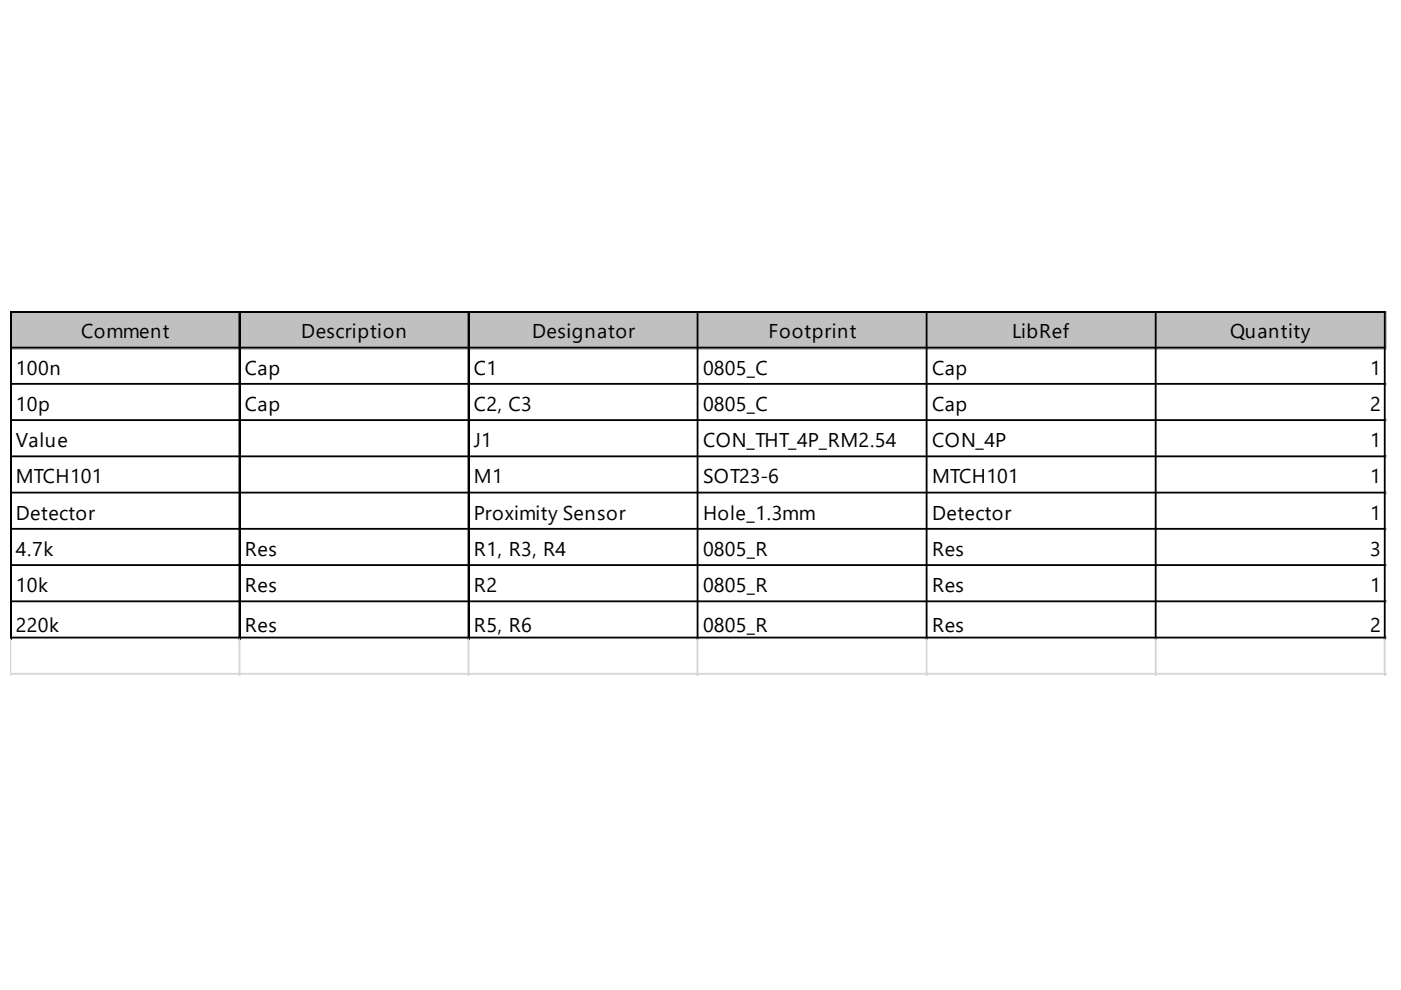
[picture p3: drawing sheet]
<svg xmlns="http://www.w3.org/2000/svg" width="297mm" height="210mm" viewBox="0 0 297 210" stroke-linecap="round" stroke-linejoin="round" font-family="sans-serif">
<defs><g id="words">
<g font-size="4.2">
<text x="17.2" y="71.7">Comment</text>
<text x="63.9" y="71.7">Description</text>
<text x="112.8" y="71.7">Designator</text>
<text x="162.9" y="71.7">Footprint</text>
<text x="214.6" y="71.7">LibRef</text>
<text x="260.8" y="71.7">Quantity</text>
<text x="3.4" y="79.4">100n</text>
<text x="51.9" y="79.4">Cap</text>
<text x="100.5" y="79.4">C1</text>
<text x="149" y="79.4">0805_C</text>
<text x="197.6" y="79.4">Cap</text>
<text x="290.5" y="79.4">1</text>
<text x="3.4" y="87.1">10p</text>
<text x="51.9" y="87.1">Cap</text>
<text x="100.5" y="87.1">C2, C3</text>
<text x="149" y="87.1">0805_C</text>
<text x="197.6" y="87.1">Cap</text>
<text x="290.5" y="87.1">2</text>
<text x="3.4" y="94.8">Value</text>
<text x="100.5" y="94.8">J1</text>
<text x="149" y="94.8">CON_THT_4P_RM2.54</text>
<text x="197.6" y="94.8">CON_4P</text>
<text x="290.5" y="94.8">1</text>
<text x="3.4" y="102.5">MTCH101</text>
<text x="100.5" y="102.5">M1</text>
<text x="149" y="102.5">SOT23-6</text>
<text x="197.6" y="102.5">MTCH101</text>
<text x="290.5" y="102.5">1</text>
<text x="3.4" y="110.2">Detector</text>
<text x="100.5" y="110.2">Proximity Sensor</text>
<text x="149" y="110.2">Hole_1.3mm</text>
<text x="197.6" y="110.2">Detector</text>
<text x="290.5" y="110.2">1</text>
<text x="3.4" y="117.8">4.7k</text>
<text x="51.9" y="117.8">Res</text>
<text x="100.5" y="117.8">R1, R3, R4</text>
<text x="149" y="117.8">0805_R</text>
<text x="197.6" y="117.8">Res</text>
<text x="290.5" y="117.8">3</text>
<text x="3.4" y="125.5">10k</text>
<text x="51.9" y="125.5">Res</text>
<text x="100.5" y="125.5">R2</text>
<text x="149" y="125.5">0805_R</text>
<text x="197.6" y="125.5">Res</text>
<text x="290.5" y="125.5">1</text>
<text x="3.4" y="134">220k</text>
<text x="51.9" y="134">Res</text>
<text x="100.5" y="134">R5, R6</text>
<text x="149" y="134">0805_R</text>
<text x="197.6" y="134">Res</text>
<text x="290.5" y="134">2</text>
</g>
</g></defs>
<path d="M2.5 66.4h291.5v7.7h-291.5z" fill="#c0c0c0"/>
<g fill="none" stroke="#000" stroke-width=".39">
<path d="M2.2 66v69.6M2.4 66v69.6M2.6 66h291.4M2.6 73.7h291.4M50.8 66.4v69.2M51 66.4v69.2M99.3 66.4v69.2M99.5 66.4v69.2M147.9 66.4v69.2M196.5 66.4v69.2M245 66.4v69.2M293.6 66.4v69.2"/>
<path d="M2.6 81.4h291.4M2.6 89.1h291.4M2.6 96.8h291.4M2.6 104.4h291.4M2.6 112.1h291.4M2.6 119.8h291.4M2.6 127.5h291.4M2.6 135.2h291.4"/>
</g>
<path d="M2.6 66.2h291.4" fill="none" stroke="#000" stroke-width=".38"/>
<path d="M294 66h.1M2.2 135.6v7.7M50.8 135.6v7.7M99.3 135.6v7.7M147.9 135.6v7.7M196.5 135.6v7.7M245 135.6v7.7M293.6 135.6v7.7" fill="none" stroke="#d4d4d4" stroke-width=".39"/>
<path d="M294 66v.4z" fill="#d4d4d4"/>
<path d="M294 73.7h.1" fill="none" stroke="#d4d4d4" stroke-width=".39"/>
<path d="M294 73.7v.4z" fill="#d4d4d4"/>
<path d="M294 81.4h.1" fill="none" stroke="#d4d4d4" stroke-width=".39"/>
<path d="M294 81.4v.4z" fill="#d4d4d4"/>
<path d="M294 89.1h.1" fill="none" stroke="#d4d4d4" stroke-width=".39"/>
<path d="M294 89.1v.4z" fill="#d4d4d4"/>
<path d="M294 96.8h.1" fill="none" stroke="#d4d4d4" stroke-width=".39"/>
<path d="M294 96.8v.3z" fill="#d4d4d4"/>
<path d="M294 104.4h.1" fill="none" stroke="#d4d4d4" stroke-width=".39"/>
<path d="M294 104.4v.4z" fill="#d4d4d4"/>
<path d="M294 112.1h.1" fill="none" stroke="#d4d4d4" stroke-width=".39"/>
<path d="M294 112.1v.4z" fill="#d4d4d4"/>
<path d="M294 119.8h.1" fill="none" stroke="#d4d4d4" stroke-width=".39"/>
<path d="M294 119.8v.4z" fill="#d4d4d4"/>
<path d="M294 127.5h.1" fill="none" stroke="#d4d4d4" stroke-width=".39"/>
<path d="M294 127.5v.4z" fill="#d4d4d4"/>
<path d="M294 135.2h.1" fill="none" stroke="#d4d4d4" stroke-width=".39"/>
<path d="M294 135.2v.4z" fill="#d4d4d4"/>
<path d="M2.2 142.9h291.8" fill="none" stroke="#d4d4d4" stroke-width=".39"/>
<use href="#words"/>
</svg>
